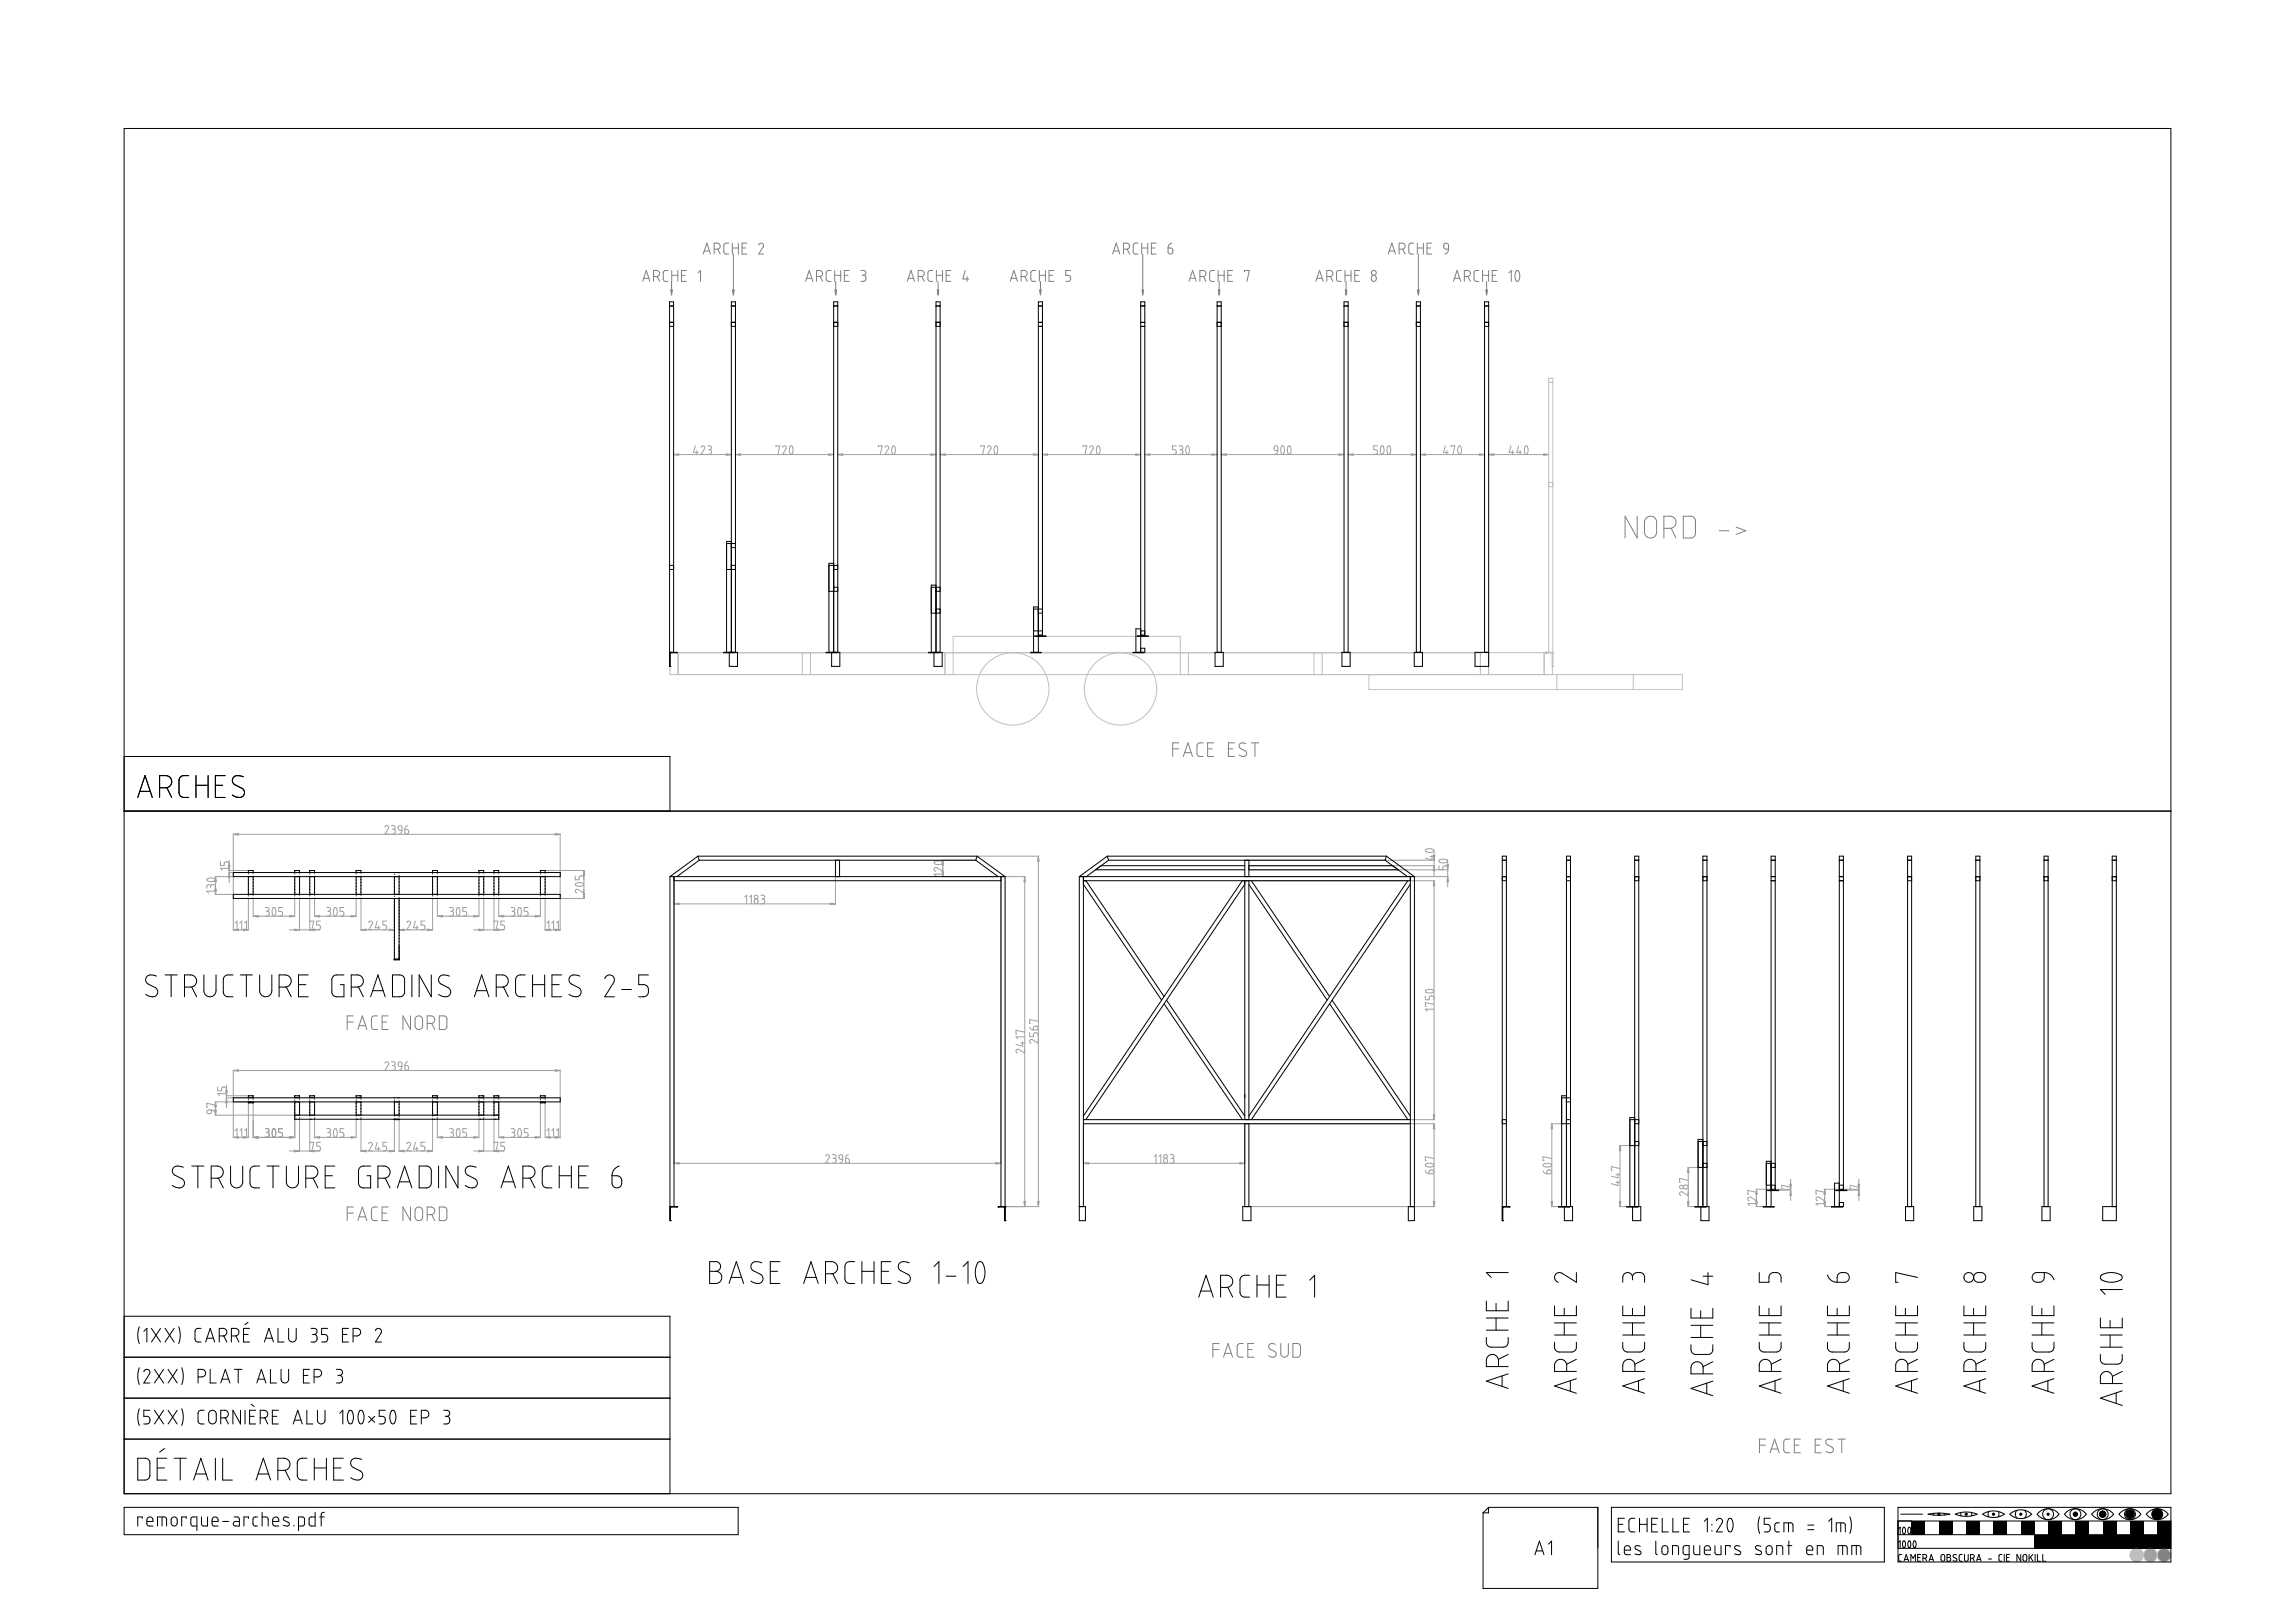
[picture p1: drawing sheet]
<svg xmlns="http://www.w3.org/2000/svg" width="841mm" height="594mm" viewBox="0 0 841 594" stroke-linecap="round" stroke-linejoin="round" font-family="sans-serif">
<g fill="none" stroke="#000" stroke-width=".37">
<path d="M45.5 47.1h750v500h-750zM245.4 118.1h1.4M245.4 119.5h1.4M245.4 112.1h1.4M268 118.1h1.5M268 119.5h1.5M268 112.1h1.5M305.5 118.1h1.5M305.5 119.5h1.5M305.5 112.1h1.5M343 118.1h1.5M343 119.5h1.5"/>
<path d="M343 112.1h1.5M380.5 118.1h1.5M380.5 119.5h1.5M380.5 112.1h1.5M418 118.1h1.5M418 119.5h1.5M418 112.1h1.5M446 118.1h1.5M446 119.5h1.5M446 112.1h1.5M492.5 118.1h1.5M492.5 119.5h1.5"/>
<path d="M492.5 112.1h1.5M519 118.1h1.5M519 119.5h1.5M519 112.1h1.5M544 118.1h1.5M544 119.5h1.5M544 112.1h1.5M266.3 199.1h3.2M268 198.3h-1.7v40.6M245.4 207.1h1.4M245.4 208.6h1.4M266.3 208.6h3.2"/>
<path d="M268 207.1h1.5M268 200.6h1.5M303.8 207.1h3.2M303.8 216.6h3.2M305.5 208.6h1.5M305.5 215.1h1.5M305.5 206.3h-1.7v32.6M341.3 215.1h3.2M343 216.6h1.5M343 214.3h-1.7v24.6M245.4 238.9h.1M245.4 238.9h2.5l-2.4 .2v5l-.1-133.5h1.4v128.3"/>
<path d="M245.5 239.1h.1M247.9 239.1h.1M247.9 238.9h.1M267.3 238.9v5.2h3v-5.2l-5 .2 3.7-.2M268 238.9v-128.3h1.5v128.3M304.8 238.9v5.2h3v-5.2l-5 .2 3.7-.2M305.5 238.9v-128.3h1.5v128.3M341.3 224.6h3.2M342.3 238.9v5.2h3v-5.2l-5 .2 3.7-.2M343 238.9v-128.3h1.5v128.3M343 223.1h1.5M377.8 238.9l3.7 .2z"/>
<path d="M378.8 223.1h3.2M378.8 231.1h3.2M379.3 232.9l4 .2zM380.5 224.6h1.5M380.5 222.3h-1.7v16.6M380.5 232.6h1.5M382 232.9v-122.3h-1.5v128.3M416.8 232.9l4 .2zM418 237.4h1.5v1.5l-4.2 .2 3.7-.2M418 231.1h1.5M418 232.6h1.5M418 230.3h-1.7v8.6"/>
<path d="M419.5 232.9v-122.3h-1.5v128.3M445.3 238.9h3v5.2h-3zM446 238.9v-128.3h1.5v128.3M491.8 238.9h3v5.2h-3zM492.5 238.9v-128.3h1.5v128.3M518.3 238.9h3v5.2h-3zM519 238.9v-128.3h1.5v128.3M544 238.9v-128.3h1.5v133.5h-5v-5.2h5M566.5 239.1h.1M566.5 238.9h.1M566.5 238.9v.2M245.4 244.1h.1"/>
<path d="M245.5 244.1h.1M45.5 277.1h200v20M45.5 297.1h750M50.5 292.1l2.6-8 2.7 8M51.2 289.9h3.9M58.5 288.5h2.5l1.3-.7 .5-.6 .1-1.1-.8-1.5-1.1-.5h-2.5v8M61.1 288.5l1.8 3.6M69.2 284.1l-2.6 .1-.6 .5-.4 1 .2 5.3 1 1 2.4 .1M71.8 284.1v8M71.8 287.6h4.5M76.3 284.1v8M78.9 287.6h2.7"/>
<path d="M82.5 284.1h-3.6v8h3.6M89.2 284.5l-1.5-.4-1.3 .1-1 .7-.2 1.1 .6 1.3 3.4 1.9 .4 .9-.2 1.1-.5 .5-1 .4-1.4-.2-1.3-.7M85.5 319.6h119.8v1.5h-119.8zM91 319.6v-.8h1.8v.8M91 320v.1M92.8 319.7v.2M108 319.6v-.8h1.8v.8M108 320v.1M109.8 319.7v.2M113.5 319.6v-.8h1.8v.8M113.5 320v.1M115.3 319.7v.2"/>
<path d="M130.5 319.6v-.8h1.8v.8M130.5 320v.1M132.3 319.7v.2M146.3 319.6v.1M158.5 319.6v-.8h1.8v.8M158.5 320v.1M160.3 319.7v.2M175.5 319.6v-.8h1.8v.8M175.5 320v.1M177.3 319.7v.2M181 319.6v-.8h1.8v.8M181 320v.1"/>
<path d="M182.8 319.7v.2M198 319.6v-.8h1.8v.8M198 320v.1M199.8 319.7v.2M255.8 313.6l-10.3 7.5M255.8 313.6l.4 1.5M255.8 313.6h102.3M256.2 315.1l-8.1 6M256.2 315.1h101.4M306.2 315.1v6M307.7 315.1v6M357.6 315.1l8.2 6"/>
<path d="M358.1 313.6l10.2 7.5M358.1 313.6l-.5 1.5M401.5 318.6h54.7M403.5 317.1h52.7M405.8 313.6h102.3M405.8 313.6l-10.3 7.5M405.8 313.6l.5 1.5M406.3 315.1h101.3M406.3 315.1l-8.2 6M456.2 315.1v6M457.7 315.1v6M457.7 317.1h52.6l2.1 1.5h-54.7"/>
<path d="M507.6 315.1l8.2 6M508.1 313.6l10.2 7.5M508.1 313.6l-.5 1.5M550.5 315.1h1.5M574 315.1h1.5M599 315.1h1.5M624 315.1h1.5M649 315.1h1.5M674 315.1h1.5M699.1 315.1h1.4M724 315.1h1.6M749 315.1h1.5"/>
<path d="M774 315.1h1.5M85.5 327.6h119.8v1.5h-119.8zM91 321.1v6.5M91 328v.2M92.8 320.9v6.7M92.8 327.8v.1M92.8 328.9v.2M108 321.1v6.5M108 328v.2M109.8 320.9v6.7M109.8 327.8v.1M109.8 328.9v.2"/>
<path d="M113.5 321.1v6.5M113.5 328v.2M115.3 320.9v6.7M115.3 327.8v.1M115.3 328.9v.2M130.5 321.1v6.5M130.5 328v.2M132.3 320.9v6.7M132.3 327.8v.1M132.3 328.9v.2M144.5 320.1v.2M144.5 321.1v6.5"/>
<path d="M144.5 328.2v.1M144.5 329.1v22.2M146.3 320.7v.2M146.3 321.1v6.7M146.3 328.8v.1M146.3 329.1v22.2M158.5 321.1v6.5M158.5 328v.2M160.3 320.9v6.7M160.3 327.8v.1M160.3 328.9v.2M175.5 321.1v6.5"/>
<path d="M175.5 328v.2M177.3 320.9v6.7M177.3 327.8v.1M177.3 328.9v.2M181 321.1v6.5M181 328v.2M182.8 320.9v6.7M182.8 327.8v.1M182.8 328.9v.2M198 321.1v6.5M198 328v.2M199.8 320.9v6.7"/>
<path d="M199.8 327.8v.1M199.8 328.9v.2M245.5 321.1v126M245.5 321.1h122.8M247 321.1v120.8M247 322.6h119.8M366.8 321.1v120.8M368.3 321.1v126M395.5 321.1v126h2.3v-5.2h-2.3M395.5 321.1h122.8M397 322.6h119.8M397 321.1v120.8"/>
<path d="M397 323.9l28.7 42.4M398 322.6l28.6 42.4M455.2 322.6l-58.2 86.1M456.2 322.6v87.5M456.2 323.9l-58.3 86.2M457.7 322.6v87.5M457.7 323.9l28.6 42.4M458.6 322.6l28.7 42.4M515.9 322.6l-58.2 86.1M516.8 321.1v120.8M516.8 323.9l-58.2 86.2M518.3 321.1v126h-2.2v-5.2h2.2"/>
<path d="M550.5 321.1h1.5M550.5 322.6h1.5M574 321.1h1.5M574 322.6h1.5M599 321.1h1.5M599 322.6h1.5M624 321.1h1.5M624 322.6h1.5M649 321.1h1.5M649 322.6h1.5M674 321.1h1.5M674 322.6h1.5"/>
<path d="M699.1 321.1h1.4M699.1 322.6h1.4M724 321.1h1.6M724 322.6h1.6M749 321.1h1.5M749 322.6h1.5M774 321.1h1.5M774 322.6h1.5M57.4 357.5l-1.5-.4-1.3 .1-.9 .7-.3 1.2 .6 1.1 3.5 2 .3 1-.2 1-.7 .7-1.1 .2-1.3-.3-1.1-.6M60.5 357.1h4.4M62.7 357.1v8M74.7 357.1l.1 6.4 .9 1.2 1.1 .4 1.3-.4 1-1.2 .1-6.4"/>
<path d="M85.4 357.1l-2.5 .1-.8 .6-.3 .8 .2 5.5 1.2 .9 2.2 .1M88.1 357.1h4.4M90.3 357.1v8M95.2 357.1v6.4l.7 1.1 1.3 .5 1.4-.4 .9-1.3 .1-6.3M112.9 357.1h-3.5v8h3.5M126 357.1h-3l-1.2 .9-.2 5.4 .3 .8 .5 .6 .9 .3h2.7v-4.5h-1.3M143.8 357.1h3l.7 .3 .6 .7 .2 5.4-.3 .8-.7 .6-3.5 .2zM144.4 351.3h2v.3h-2zM150.9 357.1v8M158.1 357.1v8l-4.5-8v8M164.7 357.5l-1.6-.4-1.3 .1-.8 .7-.3 1.1 .7 1.3 3.4 1.9 .4 .9-.3 1.1-.7 .7-1 .2-1.3-.3-1.2-.6M192.5 357.1l-2.7 .2-.6 .6-.3 1v4.4l.3 .9 1.1 .8 2.2 .1"/>
<path d="M195.2 357.1v8M199.6 357.1v8M205.8 357.1h-3.5v8h3.5M212.5 357.5l-1.4-.4-1.4 .1-.8 .6-.4 1.1 .6 1.3 3.5 2 .3 .9-.2 1.1-.7 .7-1.1 .2-1.3-.3-1.1-.6M221.6 358.4l.6-.9 1-.4 1 .2 .8 .7 .2 .7-.2 1-3.4 5.4h3.6M237.6 357.1h-3.5v3.5l2.5 .2 .7 .6 .3 .8v1.5l-.7 1-.8 .4h-2M67.6 361.5h2.7l1.3-.8 .5-1.5-.8-1.5-1.1-.6h-2.6v8M70.3 361.5l1.8 3.6M102.3 361.5h2.7l1.2-.8 .5-1.5-.7-1.5-1.1-.6h-2.6v8M104.9 361.5l1.8 3.6M109.4 360.6h2.7M128.7 361.5h2.7l1.2-.7 .4-.7 .2-1-.8-1.5-1.1-.5h-2.6v8"/>
<path d="M131.4 361.5l1.8 3.6M135.8 365.1l2.7-8 2.7 8M136.6 362.9h3.8M173.8 365.1l2.7-8 2.7 8M174.6 362.9h3.8M181.8 361.5h2.6l1.1-.5 .8-1.4-.1-1-.5-.8-1.3-.7h-2.6v8M184.5 361.5l1.8 3.6M195.2 360.6h4.4M202.3 360.6h2.6M227.8 362.4h3.6M426.6 367.7l28.7 42.4M427.5 366.3l28.7 42.4"/>
<path d="M487.3 367.7l28.6 42.4M488.1 366.3l28.7 42.4M85.5 402.1h119.8v1.5h-119.8zM91 402.1v-.8h1.8v.8M91 402.7v.1M91 403.6v.3h1.8v-.3M92.8 402.5v.1M108 402.1v-.8h1.8v.8M108 403.6v6.3h74.8v-6.3M108 402.9v.1M108 408.4h74.8M109.8 402.5v.1"/>
<path d="M109.8 403.6v4.8M109.8 409.4v.1M113.5 402.1v-.8h1.8v.8M113.5 402.9v.1M113.5 403.6v4.8M113.5 408.6v.2M113.5 409.8v.1M115.3 402.5v.1M115.3 403.6v4.8M115.3 409.4v.1M130.5 402.1v-.8h1.8v.8M130.5 402.9v.1"/>
<path d="M130.5 403.6v4.8M130.5 408.6v.2M130.5 409.8v.1M132.3 402.5v.1M132.3 403.6v4.8M132.3 409.4v.1M144.4 409.9h2M144.5 402.9v.1M144.5 403.6v4.8M144.5 408.6v.2M144.5 409.8v.1M146.3 402.1v.1"/>
<path d="M146.3 403.2v.2M146.3 403.6v4.8M146.3 409v.1M158.5 402.1v-.8h1.8v.8M158.5 402.9v.1M158.5 403.6v4.8M158.5 408.6v.2M158.5 409.8v.1M160.3 402.5v.1M160.3 403.6v4.8M160.3 409.4v.1M175.5 402.1v-.8h1.8v.8"/>
<path d="M175.5 402.9v.1M175.5 403.6v4.8M175.5 408.6v.2M175.5 409.8v.1M177.3 402.5v.1M177.3 403.6v4.8M177.3 409.4v.1M181 402.1v-.8h1.8v.8M181 402.9v.1M181 403.6v4.8M181 408.6v.2M181 409.8v.1"/>
<path d="M182.8 402.5v.1M198 402.1v-.8h1.8v.8M198 402.7v.1M198 403.6v.3h1.8v-.3M199.8 402.5v.1M397 410.1h119.8M397 411.6h119.8M456.2 411.6v30.3M457.7 411.6v30.3M550.5 410.1h1.5M550.5 411.6h1.5M572.3 411.6h3.2"/>
<path d="M572.3 402.1h3.2M574 410.1h1.5M574 401.3h-1.7v40.6M574 403.6h1.5M597.3 410.1h3.2M597.3 419.6h3.2M599 411.6h1.5M599 418.1h1.5M599 409.3h-1.7v32.6M622.3 418.1h3.2M624 419.6h1.5M624 417.3h-1.7v24.6"/>
<path d="M67.2 427.5l-1.4-.4-1.4 .1-.9 .7-.3 1.2 .7 1.2 3.3 1.9 .4 1-.2 1-.6 .6-.8 .3-1.6-.2-1.2-.7M70.3 427.1h4.4M72.5 427.1v8M77.4 431.5h2.5l1.2-.5 .7-1.6-.5-1.5-1.2-.8h-2.7v8M80 431.5l1.8 3.6M84.5 427.1v6.3l.8 1.2 1.2 .5 1.5-.4 .9-1.3v-6.3M95.2 427.1l-2.5 .1-.8 .6-.3 .8 .2 5.5 1 .9 2.4 .1M97.8 427.1h4.5M100.1 427.1v8M104.9 427.1l.1 6.3 .7 1.2 1.2 .5 1.6-.4 .8-1.2 .1-6.4M112.1 431.5h2.6l1.1-.6 .6-.9 .1-.8-.3-1-.5-.6-1.1-.5h-2.5v8M114.7 431.5l1.8 3.6"/>
<path d="M119.2 430.6h2.6M122.7 427.1h-3.5v8h3.5M135.8 427.1h-3.1l-.8 .5-.4 .6-.1 5.3 .3 .8 .7 .6 3.4 .2v-4.5h-1.3M138.5 431.5h2.6l1.2-.7 .6-.8v-.9l-.7-1.5-1.1-.5h-2.6v8M141.1 431.5l1.8 3.6M145.6 435.1l2.7-8 2.6 8M146.3 432.9h3.9M153.6 427.1l3.2 .1 1.1 1 .1 5.4-.4 .8-.7 .6-3.3 .1zM160.7 427.1v8M167.8 427.1v8l-4.4-8v8M174.5 427.5l-1.3-.4-1.5 .1-.9 .7-.3 1.1 .7 1.3 3.4 2 .3 .8-.2 1.2-.8 .6-1.1 .2-2.3-.9M183.6 435.1l2.7-8 2.6 8"/>
<path d="M184.3 432.9h3.9M191.6 431.5h2.5l1.2-.5 .7-1.4-.1-1-.4-.8-1.2-.7h-2.7v8M194.3 431.5l1.7 3.6M202.3 427.1l-2.7 .2-.6 .7-.3 .8 .2 5.3 1 .9 2.4 .1M204.9 430.6h4.5M204.9 427.1v8M209.4 427.1v8M212 430.6h2.7M215.6 427.1h-3.6v8h3.6M224.3 430.6l2.2 .1 1.1 .8 .2 2-.7 1.3-1.4 .3-1.1-.8-.3-.8zM226.9 427.1l-1.1 .5-.8 .8-.5 .9-.2 1.3M622.3 427.6h3.2"/>
<path d="M624 426.1h1.5M647.3 426.1h3.2M647.3 434.1h3.2M647.8 435.9l4 .2zM649 425.3h-1.7v16.6M649 427.6h1.5M649 435.6h1.5M650.5 435.9v-122.3h-1.5v128.3M672.8 435.9l4 .2zM674 434.1h1.5M674 435.6h1.5M674 433.3h-1.7v8.6"/>
<path d="M675.5 435.9v-122.3h-1.5v128.3M245.5 441.9h.1M245.5 447.1h.1M245.5 441.9h2.5l-2.3 .2v5M245.7 447.1h.1M245.7 442.1h.1M248 442.1h.1M248 441.9h.1M365.8 442.1h.1M365.8 441.9h.1M368.2 447.1h.1M368.2 442.1h.1"/>
<path d="M368.3 441.9h.1M368.3 447.1h.1M368.3 441.9h-2.5l2.4 .2v5M455.4 441.9h3v5.2h-3zM550.5 441.9h.1M550.5 447.1h.1M550.5 441.9h2.5l-2.3 .2v5l-.2-133.5h1.5v128.3M550.7 447.1h.1M550.7 442.1h.1M553 442.1h.1M553 441.9h.1M573.3 441.9v5.2h3v-5.2l-5.1 .2 4-.2"/>
<path d="M574 441.9v-128.3h1.5v128.3M598.3 441.9v5.2h3v-5.2l-5.1 .2 4-.2M599 441.9v-128.3h1.5v128.3M623.3 441.9v5.2h3v-5.2l-5.1 .2 4-.2M624 441.9v-128.3h1.5v128.3M646.2 441.9l4 .2zM674 440.4h1.5v1.5l-4.3 .2 4-.2M698.3 441.9h3v5.2h-3zM699.1 441.9v-128.3h1.4v128.3M723.3 441.9h3v5.2h-3zM724 441.9v-128.3h1.6v128.3M748.3 441.9h3v5.2h-3z"/>
<path d="M749 441.9v-128.3h1.5v128.3M774 441.9v-128.3h1.5v133.5h-4.9v-5.2h4.9M260.1 462.1l2.8 .1 1.1 1.1 .1 .8-.4 .8-.6 .5-.8 .2 1.3 .5 .9 1.4-.3 1.4-1.2 1.1-2.9 .1zM260.1 465.6h2.2M267.2 470.1l2.6-8 2.7 8M267.9 467.9h3.9M279.2 462.5l-1.7-.4-1.3 .1-.7 .6-.3 1.2 .6 1.3 3.5 2 .3 .8-.2 1.1-.7 .7-1.1 .2-1.2-.2-1.2-.7M282.3 465.6h2.6M285.8 462.1h-3.5v8h3.5M294.5 470.1l2.7-8 2.6 8M295.3 467.9h3.8M302.5 466.5h2.7l1.3-.8 .5-1.5-.8-1.5-1.1-.6h-2.6v8"/>
<path d="M305.2 466.5l1.8 3.6M313.2 462.1l-2.5 .1-.8 .6-.3 .9 .2 5.4 1.2 .9 2.2 .1M315.8 465.6h4.5M315.8 462.1v8M320.3 462.1v8M323 465.6h2.6M326.5 462.1h-3.5v8h3.5M333.2 462.5l-1.7-.4-1.2 .1-.8 .6-.3 1.3 .6 1.1 3.5 2 .3 1-.2 1-.7 .7-1.1 .2-1.3-.3-1.1-.6M342.3 463.9l1.8-1.8v8M346.7 467.4h3.6M353 463.9l1.7-1.8v8M358.3 462.5l1-.4 .7 .4 .9 2.7v1.8l-.3 1.6-.6 1.1-.7 .4-1.1-.5-.8-2.6 .1-2.3z"/>
<path d="M439.3 475.1l2.7-8 2.6 8M440 472.9h3.9M447.3 471.5h2.6l1.3-.7 .5-.8v-.9l-.7-1.5-1.1-.5h-2.6v8M449.9 471.5l1.8 3.6M458 467.1l-2.6 .2-.7 .6-.3 .8v4.7l.3 .8 1.1 .8 2.2 .1M460.6 467.1v8M460.6 470.6h4.5M465.1 467.1v8M467.7 470.6h2.7M471.3 467.1h-3.6v8h3.6M480 468.9l1.8-1.8v8M544.7 476.5v3.6h8v-3.6"/>
<path d="M548.2 477.4v2.7M552.7 466.1h-8l1.8 1.8M569.7 478.3v3.6h8v-3.6M573.2 479.2v2.7M577.7 466.1v3.5l-5.5-3.4-1.6 .1-.7 .7-.2 1 .4 1 .9 .6M594.7 478.3v3.6h8v-3.6M598.2 467.9l-.2-.9-.6-.6-.7-.3-1 .2-.9 1-.1 2.3M598.2 467.9l.3-1 .7-.6 2.3-.1 1.1 1.1 .1 2.3M598.2 467.9v.9M598.2 479.2v2.7M619.7 479.2v3.5h8v-3.5M624.1 467.4h3.6"/>
<path d="M625.9 466.1v4.4l-6.2-1.7M644.7 466.1v3.5h3.6l.1-2.4 .6-.8 .8-.3h1.4l1 .6 .5 .9v2M644.7 478.3v3.6h8v-3.6M648.3 479.2v2.7M669.7 467l.4 .9 .9 1 1.3 .6 .9 .1M669.7 478.3v3.6h8v-3.6M673.2 479.2v2.7M673.7 466.7l1.1-.6 2 .2 .8 1-.2 1.5-1.1 .8h-3.1v-1.9zM694.7 478.3v3.6h8v-3.6M698.2 479.2v2.7M702.7 467.9l-8-1.8v3.5h.9M719.7 478.3v3.6h8v-3.6"/>
<path d="M723.2 479.2v2.7M723.6 466.7l1.2-.6 1.9 .1 .9 1.1-.1 1.3-1.2 1-2.1-.1-.6-.5-.3-.8zM744.7 478.3v3.6h8v-3.6M745.2 466.7l1.1-.6h2.8l-.1 2.6-1.2 .9-2.2-.2-.9-1.3zM748.2 479.2v2.7M749.1 466.1l2.1 .6 .9 .8 .6 1.3M770.1 467l2.3-.8 2.2-.1 2.7 .9 .4 .9-.3 .8-1.1 .5-1.7 .4h-1.8l-2.7-.9-.4-.6zM777.7 472.3h-8l1.8 1.8M45.5 482.1h200v65M45.5 497.1h200M51.1 486l-.6 2.8 .6 3.3M52.7 487.6l1.1-1.1v5"/>
<path d="M55.5 486.5l3.3 5M58.8 486.5l-3.3 5M60.5 486.5l3.3 5M63.8 486.5l-3.3 5M65.5 486l.5 2.5v1.8l-.5 1.8M73.7 486.5l-1.6 .1-.6 1 .1 3.4 .6 .5h1.5M75.4 491.5l1.6-5 1.7 5M75.8 490.1h2.4M80.3 489.3h1.7l.7-.4 .4-1.2-.5-.9-.7-.3h-1.6v5M82 489.3l1.1 2.2M84.8 489.3h1.7l.8-.5 .3-1.1-.5-.9-.7-.3h-1.6v5M86.4 489.3l1.2 2.2"/>
<path d="M89.2 488.8h1.7M90.9 484.3l-1.1 .8M91.5 486.5h-2.3v5h2.3M96.9 491.5l1.7-5 1.6 5M97.3 490.1h2.5M101.9 486.5v5h2.2M105.8 486.5v4l.4 .7 .8 .3 1-.2 .5-.7v-4.1M114 486.5l1.4 .1 .7 .6v1l-1 .6M114.5 488.8h.6M115.1 488.8l1 .5v1.5l-.6 .6-1.5 .1M120.1 486.5h-2.2v2.3l1.6 .1 .6 .8-.1 1.1-.4 .5-1.7 .2M125.5 488.8h1.7"/>
<path d="M127.7 486.5h-2.2v5h2.2M129.4 489.3h1.7l.7-.5 .4-1-.5-.9-.8-.4h-1.5v5M137.6 487.4l.4-.7 .9-.2 .7 .5 .2 .6-.1 .6-2.1 3.3h2.2M544.7 489.9l.1 2.5 .6 .7 .8 .3 5.5-.2 .9-.9 .1-2.4M544.7 487.2h8M544.7 482.7h8M548.2 482.7v4.5M552.7 496.1l-3.6 1.8M569.7 491.6l.1 2.6 .6 .7 .8 .3 5.5-.2 .9-1.1 .1-2.3M569.7 489h8M569.7 484.5h8M573.2 484.5v4.5"/>
<path d="M577.7 497.9l-3.6 1.8M594.7 491.6l.1 2.5 .6 .8 .8 .3 5.5-.2 .9-1 .1-2.4M594.7 489h8M594.7 484.5h8M598.2 484.5v4.5M602.7 497.9l-3.6 1.8M619.7 492.5l.1 2.5 .6 .7 .8 .4h4.9l.7-.2 .8-1.1 .1-2.3M619.7 489.9h8M619.7 485.4h8M623.2 480.1v2.6M623.2 485.4v4.5M627.7 498.8l-3.6 1.7"/>
<path d="M644.7 491.6l.1 2.5 .6 .8 .9 .3 5.4-.2 .9-1 .1-2.4M644.7 489h8M644.7 484.5h8M648.3 484.5v4.5M652.7 497.9l-3.6 1.8M669.7 491.6l.1 2.6 .6 .7 .9 .3 5.4-.2 .9-.9 .1-2.5M669.7 489h8M669.7 484.5h8M673.2 484.5v4.5M677.7 497.9l-3.6 1.8M694.7 491.6l.2 2.6 .5 .7 .9 .3 5.4-.2 .9-1.1 .1-2.3M694.7 489h8"/>
<path d="M694.7 484.5h8M698.2 484.5v4.5M702.7 497.9l-3.6 1.8M719.7 491.6l.1 2.5 .6 .8 .9 .3 5.4-.2 .9-1 .1-2.4M719.7 489h8M719.7 484.5h8M723.2 484.5v4.5M727.7 497.9l-3.6 1.8M744.7 491.6l.1 2.5 .6 .8 .9 .3h4.8l.7-.2 .8-1.1 .1-2.3M744.7 489h8M744.7 484.5h8M748.2 484.5v4.5"/>
<path d="M752.7 497.9l-3.6 1.8M769.7 496.1l.1 2.5 .6 .7 .9 .3 5.3-.1 1-1.1 .1-2.3M769.7 493.4h8M769.7 489h8M769.7 482.7v3.6h8v-3.6M773.3 483.6v2.7M773.3 489v4.4M45.5 512.1h200M51.1 516l-.6 2.8 .6 3.3M51.1 501l-.6 2.8 .6 3.3M52.7 502.4l.4-.6 .6-.3 .7 .2 .4 .4 .1 .9-2.2 3.5h2.2M54.9 516.5h-2.2v2.3h1.5l.7 .9v1.1l-.4 .5-1.8 .2"/>
<path d="M56.6 516.5l3.3 5M56.6 501.5l3.3 5M59.9 516.5l-3.3 5M59.9 501.5l-3.3 5M61.6 516.5l3.3 5M61.6 501.5l3.3 5M64.9 516.5l-3.3 5M64.9 501.5l-3.3 5M66.6 516l.6 2.8-.6 3.3M66.6 501l.6 2.8-.6 3.3M72.6 504.3h1.5l.8-.4 .5-1.1-.5-.9-.7-.4h-1.6v5M74.8 516.5l-1.5 .1-.7 .9v3.3l.8 .7h1.4"/>
<path d="M76.8 517l.7-.4h.7l1 .9v2.9l-.3 .7-.6 .4h-.9l-.9-.9v-2.7zM77 501.5v5h2.2M80.9 519.3h1.6l.7-.3 .5-1-.3-1-.9-.4-1.6-.1v5M80.9 506.5l1.7-5 1.6 5M81.4 505.1h2.4M82.6 519.3l1.1 2.2M85.9 501.5h2.8M87.3 501.5v5M88.1 516.5v5l-2.8-5v5M89.8 516.5v5M91.5 518.8h1.6M92 514.3l1.1 .9"/>
<path d="M93.7 516.5h-2.2v5h2.2M94.1 506.5l1.7-5 1.6 5M94.6 505.1h2.4M95.4 519.3h1.7l.7-.4 .3-.8-.3-1.1-.8-.4-1.6-.1v5M97 519.3l1.1 2.2M99.1 501.5v5h2.2M99.8 518.8h1.7M102 516.5h-2.2v5h2.2M103 501.5l.1 4.1 .4 .6 .8 .3 .9-.2 .5-.8 .1-4M111.2 503.8h1.7M112.4 516.5v5h2.3M113.4 501.5h-2.2v5h2.2"/>
<path d="M115.1 504.3h1.5l.8-.4 .5-1.1-.5-.9-.7-.4h-1.6v5M116.3 516.5l.1 4 .5 .8 .8 .2 .9-.3 .5-.7v-4M123.3 501.5l1.4 .1 .7 .6-.1 1.1-.9 .5M123.8 503.8h.6M124.4 503.8l.9 .5 .1 1.5-.6 .7h-1.5M124.5 517.7l1.1-1.2v5M127.8 516.8l.5-.3 .7 .3 .5 1.7-.2 1.9-.3 .8-.4 .3-.8-.2-.5-1.6 .1-1.6zM131.9 516.7l.5-.2 .5 .3 .5 1.7-.2 2-.4 .8-.5 .2-.6-.4-.5-1.8 .1-1.3zM135.1 518.8l2.2 2.2M137.3 518.8l-2.2 2.2M141.2 516.5h-2.2v2.3h1.5l.7 .9-.1 1.1-.3 .5-1.8 .2M143.4 516.8l.5-.3 .6 .3 .6 1.7-.2 1.9-.4 .8-.4 .3-.7-.2-.5-1.4v-1.5z"/>
<path d="M150.5 518.8h1.7M152.7 516.5h-2.2v5h2.2M154.4 519.3h1.7l.7-.4 .4-.8-.4-1.1-.8-.4-1.6-.1v5M162.6 516.5l1.4 .1 .7 .6-.2 1.2-.8 .4M163.1 518.8h.6M163.7 518.8l.9 .5 .1 1.5-.6 .7h-1.5M549.1 500.5v-2.7l-.7-1.2-1.6-.5-1.5 .7-.6 1.3v2.4h8M550.5 503.9v3.9M552.7 503.2l-8 2.7 8 2.6M574.1 502.3v-2.7l-.6-1.1-1.5-.6-1.5 .4-.8 1.3v2.7h8M575.5 505.7v3.9M577.7 505l-8 2.6 8 2.7"/>
<path d="M599.1 502.3v-2.5l-.5-1.2-1.6-.7-1.5 .4-.8 1.3v2.7h8M600.5 505.7v3.9M602.7 505l-8 2.6 8 2.7M624.1 503.2v-2.7l-.7-1.2-1.6-.5-1.6 .7-.5 1.2v2.5h8M625.5 506.6v3.9M627.7 505.9l-8 2.6 8 2.7M649.1 502.3v-2.5l-.5-1.2-.6-.5-1-.2-1.6 .5-.7 1.3v2.6h8M650.5 505.7v3.9M652.7 505l-8 2.6 8 2.7M674.1 502.3v-2.6l-.5-1.1-.6-.5-1-.2-1.6 .5-.7 1.4v2.5h8M675.5 505.7v3.9M677.7 505l-8 2.6 8 2.7"/>
<path d="M699.1 502.3v-2.7l-.6-1.1-1.5-.6-1.5 .4-.8 1.3v2.7h8M700.5 505.7v3.9M702.7 505l-8 2.6 8 2.7M724.1 502.3v-2.5l-.5-1.2-1.6-.7-1.5 .4-.8 1.3v2.7h8M725.5 505.7v3.9M727.7 505l-8 2.6 8 2.7M749.1 502.3v-2.6l-.7-1.3-1.6-.5-1.6 .7-.5 1.2v2.5h8M750.5 505.7v3.9M752.7 505l-8 2.6 8 2.7M774.1 506.8v-2.6l-.5-1.1-.6-.5-1-.3-1.6 .6-.7 1.2v2.7h8M775.5 510.2v3.8M777.7 509.4l-8 2.7 8 2.7"/>
<path d="M777.7 502.3l-3.6 1.8M45.5 527.1h200M50.5 534.1l3.2 .1 1.1 1.1 .1 5.2-.3 .9-.8 .6-3.3 .1zM57.6 537.7h2.7M60.3 530.5l-1.8 1.4M61.2 534.1h-3.6v8h3.6M63.8 534.1h4.5M66 534.1v8M71.7 539.9h3.8M78.9 534.1v8M81.6 534.1v8h3.6M94.6 539.9h3.8"/>
<path d="M101.8 538.5h2.6l1.3-.7 .6-1.6-.7-1.5-1.3-.6h-2.5v8M104.5 538.5l1.8 3.6M107.4 521.5l1.7-5 1.7 5M107.9 520.1h2.4M112.5 534.1l-2.5 .1-.7 .6-.4 .9 .2 5.4 1.1 .9 2.3 .1M115.2 537.7h4.4M115.2 534.1v8M119.6 534.1v8M122.3 537.7h2.6M125.8 534.1h-3.5v8h3.5M132.5 534.5l-1.4-.4-1.4 .1-.9 .6-.3 1.3 .6 1.2 3.5 1.9 .3 1-.2 1-.4 .5-1 .4-1.3-.1-1.5-.8M70.9 542.1l2.7-8 2.7 8"/>
<path d="M93.8 542.1l2.7-8 2.7 8"/>
<circle cx="721.5" cy="467.9" r="1.78"/>
</g>
<g fill="none" stroke="#a0a0a4" stroke-width=".37">
<path d="M246.8 166.5h21.2M246.8 166.2v.1M254.8 163.3l-.7 2.4h1.8M255.4 165v1.4M256.9 163.8l.6-.5 .7 .3v.7l-1.3 2.1h1.4M259.3 163.3h1l.4 .4-.1 .7-.6 .3M259.7 164.7h.3M260 164.7l.6 .3 .1 .9-.4 .5h-1M268 166.2v.1M269.5 166.5h36M269.5 166.2v.1M284.4 163.6v-.3h1.4l-.7 3.1"/>
<path d="M286.8 163.8l.6-.5 .7 .3 .1 .6-1.4 2.2h1.4M289.6 163.4h.6l.4 1.1-.1 1.3-.5 .6-.4-.2-.3-.9zM305.5 166.2v.1M307 166.5h36M307 166.2v.1M321.9 163.6v-.3h1.4l-.7 3.1M324.3 163.8l.8-.5 .6 .6-1.4 2.5h1.4M327.1 163.4h.7l.3 1.1-.1 1.2-.5 .7-.4-.2-.3-.9zM343 166.2v.1M344.5 166.5h36M344.5 166.2v.1M359.4 163.6v-.3h1.4l-.7 3.1"/>
<path d="M361.8 163.8l.6-.5 .8 .4-.1 .6-1.3 2.1h1.4M364.6 163.4h.7l.3 1.1-.1 1.3-.5 .6-.4-.2-.3-.9zM380.5 166.2v.1M382 166.5h36M382 166.2v.1M396.9 163.6v-.3h1.4l-.7 3.1M399.3 163.8l.6-.5 .7 .3 .1 .7-1.4 2.1h1.4M402.1 163.4h.7l.3 1-.1 1.3-.5 .7-.4-.2-.3-.8zM418 166.2v.1M419.5 166.5h26.5M419.5 166.2v.1M431 163.3h-1.4v1.4h1.1l.3 .6-.2 .9-1.2 .2"/>
<path d="M432.1 163.3h.9l.4 .3v.7l-.6 .4M432.4 164.7h.4M432.8 164.7l.6 .3v.9l-.4 .5h-.9M434.8 163.4h.7l.4 1.1-.1 1.2-.5 .7-.5-.2-.3-.9zM446 166.2v.1M447.5 166.5h45M447.5 166.2v.1M467.1 163.5l.6-.2 .5 .3 .1 1.4-1.3-.2zM468.3 165l-.3 .9-.7 .5M469.7 163.4h.6l.4 1-.1 1.4-.5 .6-.4-.2-.4-.9zM472.1 163.4h.7l.3 1.1-.1 1.2-.5 .7-.4-.2-.3-.9zM492.5 166.2v.1"/>
<path d="M494 166.5h25M494 166.2v.1M504.8 163.3h-1.4v1.4h1l.4 .5-.3 1.1-1.1 .1M506.2 163.4h.7l.3 1-.1 1.4-.5 .6-.4-.2-.4-1zM508.6 163.4h.7l.3 1-.1 1.3-.5 .7-.4-.2-.3-1zM519 166.2v.1M520.5 166.5h23.5M520.5 166.2v.1M529.7 163.3l-.7 2.4h1.7M530.2 165v1.4M531.7 163.6v-.3h1.4l-.7 3.1M534.5 163.4h.7l.4 1.1-.1 1.2-.6 .7-.4-.2-.3-1z"/>
<path d="M544 166.2v.1M545.5 166.5h22M545.5 166.2v.1M553.7 163.3l-.6 2.4h1.7M554.3 165v1.4M556.5 163.3l-.7 2.4h1.8M557 165v1.4M559 163.4h.6l.4 1.1-.1 1.2-.5 .7-.5-.2-.3-1zM567.5 166.2v.1M80.8 315.6v1.4h1.4v-.9l.6-.5 1 .4 .1 1M83.8 319.6h7M83.8 318.8h7"/>
<path d="M83.9 318.1h-3.1l.7 .6M84 315.1v8.2M85.5 305.4v23.4M85.5 305.6h119.8M141.1 302.9l.7-.5 .7 .6-1.4 2.5h1.4M143.5 302.4h.9l.4 .3v.7l-.6 .4M143.8 303.8h.4M144.2 303.8l.6 .4v.9l-.4 .4h-.9M146 302.6l.6-.2 .5 .2 .2 1.5-1.2-.2zM147.3 304.1l-.3 .8-.7 .6M148.4 303.8l1.2 .2 .1 .9-.2 .5-.7 .1-.3-.3zM149.4 302.4l-.7 .5-.3 .9"/>
<path d="M200 318.8h14.2M205.3 305.4v23.4M214 318.8v10.3M342.4 315.7l1.9-.4 1 .3 .1 .4-.5 .5-1.4 .2-1-.4zM342.8 319.1l-.5-.8 .6-.6 2.5 1.4M345.4 315.1h11.9M345.5 315.1v6M358.3 313.6h22.4M380.5 313.6v128.3M457.9 315.1h67.8M457.9 317.1h67.8M457.9 318.6h72.8"/>
<path d="M522.4 311.2l1.9-.3 1 .3 .1 .4-.7 .5-1.2 .1-1-.4zM524.1 313.8h1.3M524.8 313.3v1.7l-2.5-.7M525.5 311.3v9.5M527.3 317.1v1.4h1.4l.1-1 .4-.4 1.1 .2 .2 1.2M527.4 315.1l1.8-.4 1 .3 .3 .4-.7 .5-1.2 .2-1.1-.4zM530.5 314.8v10M76 321.9l1.7-.3 1.1 .3 .1 .4-.8 .5-1.1 .1-1.2-.4zM77.2 324.7l-.3-.6-.7-.1-.4 .4v1M77.2 324.7l.4-.7h.8l.5 .5v.9M77.2 324.7v.3M78.8 321.1h6.4"/>
<path d="M78.8 327.6h6.4M78.9 326.4h-3.1l.7 .7M79 321.1v6.5M85.5 329.3v11.4M86.2 338.1l.7-.7v3.1M87.9 338.1l.7-.7v3.1M89.6 338.1l.7-.7v3.1M91 329.3v11.4M92.8 329.3v6.4M92.8 335.6h15.2M97.3 332.4h.8l.5 .4-.1 .7-.5 .3M97.6 333.8h.4"/>
<path d="M98 333.8l.6 .4v.8l-.4 .5h-.9M100.1 332.5h.7l.3 1.1-.1 1.1-.5 .8-.5-.2-.3-.8zM103.5 332.4h-1.4v1.4h1l.4 .6-.3 1-1.1 .1M108 329.3v6.4M109.8 329.3v11.4M113.5 329.3v11.4M113.6 337.7v-.3h1.4l-.7 3.1M115.3 335.6h15.2M115.3 329.3v6.4M117.4 337.4h-1.4v1.4h1l.4 .5-.1 .8-.6 .4M119.8 332.4h.8l.5 .4-.1 .8-.5 .2M120.1 333.8h.4"/>
<path d="M120.5 333.8l.6 .4v.8l-.3 .4-1 .1M122.6 332.5h.7l.3 1.1-.1 1.1-.5 .8-.5-.2-.3-1zM126 332.4h-1.4v1.4h1l.4 .6-.3 1-1.1 .1M130.5 329.3v6.4M132.3 329.3v11.4M135.1 337.9l.3-.4 .5-.1 .6 .6-1.4 2.5M138.2 337.4l-.7 2.4h1.8M138.7 339.1v1.4M141.7 337.4h-1.4v1.4h1l.4 .5-.1 .8-.6 .4M144.5 329.3v11.4M146.3 329.3v11.4M149.1 337.9l.3-.4 .5-.1 .6 .7-1.4 2.4"/>
<path d="M152.2 337.4l-.7 2.4h1.8M152.7 339.1v1.4M155.7 337.4h-1.4v1.4h1l.4 .5-.1 .8-.6 .4M158.5 329.3v11.4M160.3 335.6h15.2M160.3 329.3v6.4M164.8 332.4h.9l.4 .4v.7l-.6 .3M165.1 333.8h.4M165.5 333.8l.6 .4v.9l-.4 .4h-.9M167.6 332.5h.7l.3 1-.1 1.3-.5 .7-.5-.2-.3-1zM171 332.4h-1.4v1.4h1l.4 .6-.2 .9-1.2 .2M175.5 329.3v6.4"/>
<path d="M177.3 329.3v11.4M181 329.3v11.4M181.1 337.7v-.3h1.4l-.7 3.1M182.8 335.6h15.2M182.8 329.3v6.4M184.9 337.4h-1.4v1.4h1l.4 .5-.1 .8-.6 .4M187.3 332.4h.9l.4 .4v.7l-.6 .3M187.6 333.8h.4M188 333.8l.6 .4v.9l-.4 .4h-.9M190.1 332.5h.7l.3 1-.1 1.3-.5 .7-.4-.1-.4-1zM193.5 332.4h-1.4v1.4h1l.4 .6-.2 .9-1.2 .2M198 329.3v6.4"/>
<path d="M199.8 329.3v11.4M200.4 338.1l.7-.7v3.1M202.2 338.1l.7-.7v3.1M203.9 338.1l.7-.7v3.1M205.3 329.3v11.4M205.5 329.1h8.7M210.8 320.8v1.4h1.4v-1l.6-.4 1 .3 .1 1.1M210.9 323.7l1.9-.4 .9 .3 .2 .4-.5 .5-1.4 .1-1-.3zM213.9 325.7v1.4l-2.1-1.4-.6 .1-.4 .7 .5 .6M247 321.3v104.9M247 331.1h59.2M272.9 328.6l.7-.7v3.1"/>
<path d="M274.7 328.6l.7-.7v3.1M276.6 329.4l.6-.1 .5 .3 .1 .9-.3 .4-.5 .1-.5-.3zM278.8 327.9h.8l.5 .3v.7l-.6 .4M279.2 329.3h.3M279.5 329.3l.7 .5-.1 .9-.3 .3h-1M306.2 321.3v9.9M345.4 321.1h20.1M345.4 320.2h-3.1l.7 .6M366.8 322.8v103.4M367.1 321.1h8.6M375.5 321.1v120.8M457.9 321.1h72.8"/>
<path d="M457.9 322.6h67.8M525.5 322.6v87.5M85.5 340.6h5.5M106 340.6h11.3M132.3 340.6h12.2M146.3 340.6h12.2M173.5 340.6h11.3M199.8 340.6h5.5M375.4 379.8h-3.1l.7 .7M375.4 378l-3.1-.7v1.4h.4M377.3 378.3v1.4h1.4v-1l.6-.4 1 .3 .1 1.1M377.3 376.2l.6 .8 .8 .2"/>
<path d="M378.8 376.1l.6-.3 .7 .2 .3 .4-.1 .5-.4 .3h-1.2zM380.4 374.1l-3.1-.7v1.4h.4M522.3 364.8v1.4h1.4v-1l.6-.4 1 .2 .1 1.2M522.5 362.7l1.8-.3 1 .3 .1 .4-.6 .5-1.3 .1-1.1-.4zM525.4 369.6h-3.1l.7 .7M525.4 367.9l-3.1-.7v1.4h.4M79.8 398.1v1.4h1.4v-.9l.6-.5 .9 .3 .2 1.1M83 397.6v8.2M85.5 391.9v11.4M85.5 392.1h119.8M141.1 389.4l.7-.5 .7 .6-1.4 2.5h1.4M143.5 388.9h.9l.4 .3v.7l-.6 .4"/>
<path d="M143.8 390.3h.4M144.2 390.3l.6 .4v.9l-.4 .4h-.9M146 389.1l.6-.2 .5 .2 .2 1.5-1.2-.2zM147.3 390.6l-.3 .9-.7 .5M148.4 390.3l1.2 .2 .1 .9-.2 .5-.5 .1-.5-.3zM149.4 388.9l-.7 .5-.3 .9M205.3 391.9v11.4M374.1 382h1.3M374.7 381.5v1.7l-2.4-.7M375.4 384.3v1.4l-2.2-1.4-.5 .1-.4 .7 .5 .6M380.4 380.7v1.4l-2.2-1.4-.5 .1-.4 .7 .5 .6M76 406.7l1.5-.2-.1 1.1-.5 .3-.8-.1-.3-.4z"/>
<path d="M77.5 406.5l1 .4 .4 .7M78.8 408.4h29M78.8 403.6h29M78.9 404.8l-3.1-.7v1.4h.3M79 403.6v4.8M82.8 402.1h8M82.8 401.3h8M82.9 400.6h-3.1l.7 .7M85.5 403.8v13M85.5 416.6h5.5M86.2 414.1l.7-.7v3.1M87.9 414.1l.7-.7v3.1"/>
<path d="M89.6 414.1l.7-.7v3.1M91 403.8v13M92.8 403.8v13M92.8 416.6h15.2M97.3 413.4h.9l.4 .4-.1 .7-.5 .3M97.6 414.8h.4M98 414.8l.6 .4v.8l-.4 .5h-.9M100.1 413.5h.6l.4 1.1-.1 1.1-.5 .8-.5-.2-.3-.8zM103.5 413.4h-1.4v1.4h1l.4 .6-.3 1-1.1 .1M108 403.8v13M109.8 410.3v11.4M113.5 410.3v11.4"/>
<path d="M113.6 418.7v-.3h1.4l-.7 3.1M115.3 410.3v6.5M115.3 416.6h15.2M117.4 418.4h-1.4v1.4h1l.4 .5-.2 1.1-1.2 .1M119.8 413.4h.9l.4 .4-.1 .8-.5 .2M120.1 414.8h.4M120.5 414.8l.6 .4v.8l-.3 .4-1 .1M122.6 413.5h.6l.4 1.1-.1 1.1-.5 .8-.5-.2-.3-1zM126 413.4h-1.4v1.4h1l.4 .6-.3 1-1.1 .1M130.5 410.3v6.5M132.3 410.3v11.4M135.1 418.9l.6-.5 .7 .4v.6l-1.3 2.1h1.4"/>
<path d="M138.2 418.4l-.7 2.4h1.8M141.7 418.4h-1.4v1.4h1l.4 .5-.3 1.1-1.1 .1M144.5 410.3v11.4M146.3 410.3v11.4M149.1 418.9l.3-.4 .5-.1 .6 .7-1.4 2.4h1.4M152.2 418.4l-.7 2.4h1.8M155.7 418.4h-1.4v1.4h1l.4 .6-.3 1-1.1 .1M158.5 410.3v11.4M160.3 410.3v6.5M160.3 416.6h15.2M164.8 413.4h.9l.4 .5v.6l-.6 .3M165.1 414.8h.4"/>
<path d="M165.5 414.8l.6 .4v.9l-.4 .4h-.9M167.6 413.5l.7 .1 .3 .9-.1 1.3-.5 .7-.5-.2-.3-1zM171 413.4h-1.4v1.4h1l.4 .6-.3 1-1.1 .1M175.5 410.3v6.5M177.3 410.3v11.4M181 410.3v11.4M181.1 418.7v-.3h1.4l-.7 3.1M182.8 403.8v13M182.8 416.6h15.2M184.9 418.4h-1.4v1.4h1l.4 .5-.2 1.1-1.2 .1M187.3 413.4h.9l.4 .5v.6l-.6 .3M187.6 414.8h.4"/>
<path d="M188 414.8l.6 .4v.9l-.4 .4h-.9M190.1 413.5l.7 .1 .3 .9-.1 1.3-.5 .7-.4-.1-.4-1zM193.5 413.4h-1.4v1.4h1l.4 .6-.3 1-1.1 .1M198 403.8v13M199.8 403.8v13M199.8 416.6h5.5M200.4 414.1l.7-.7v3.1M202.2 414.1l.7-.7v3.1M203.9 414.1l.7-.7v3.1M205.3 403.8v13M397 411.8v14.4M456.2 411.8v14.4"/>
<path d="M457.9 410.1h67.8M457.9 411.6h67.8M525.5 411.6v30.3M568.5 411.6h3.5M568.7 411.6v30.3M593.5 419.6h3.5M593.7 419.6v22.3M106 421.6h11.3M132.3 421.6h12.2M138.7 420.1v1.4M146.3 421.6h12.2M152.7 420.1v1.4"/>
<path d="M173.5 421.6h11.3M247 426.1h119.8M302.6 423.4l.5-.5 .8 .3v.6l-1.3 2.2h1.4M305 422.9h.9l.4 .4v.7l-.6 .3M305.4 424.3h.3M305.7 424.3l.6 .4 .1 .8-.5 .5h-.9M307.6 423.1l.7-.2 .4 .2 .1 1.5-1.2-.3zM308.8 424.6l-.3 1-.7 .4M309.9 424.3l1.2 .3 .2 .8-.3 .5-.6 .1-.4-.3zM310.9 422.9l-.7 .4-.3 1M397 426.1h59.2M423 423.6l.7-.7v3.1"/>
<path d="M424.7 423.6l.7-.7v3.1M426.6 424.5l.6-.2 .5 .3-.1 1.2-.6 .2-.4-.3zM428.9 422.9h.9l.4 .5-.1 .6-.6 .3M429.2 424.3h.3M429.5 424.3l.7 .5v.8l-.5 .4h-.8M522.3 428.8l.5 .8 .9 .3M522.5 426.4l1.8-.3 1 .3 .1 .5-.7 .5h-1.3l-1-.3zM523.9 428.7l.4-.2 .8 .1 .3 .9-.5 .4h-1.2zM525.4 424.3l-3.1-.7v1.4h.4M565.5 428.8l.5 .8 .9 .3M565.5 426.5l1.8-.4 1.1 .3 .2 .4-.6 .5-1.1 .2-1.3-.4zM567 428.7l1.3-.1 .3 .4-.1 .5-.4 .4h-1.2z"/>
<path d="M568.6 424.3l-3.1-.7v1.4h.3M592.2 433h1.4M592.2 430.2h1.4M592.9 432.5v1.7l-2.4-.7M592.9 429.7v1.8l-2.4-.7M593.6 428l-3.1-.7v1.4h.3M618.5 427.6h3.5M618.6 436.5v1.4l-2.2-1.4-.5 .1-.4 .7 .5 .6M618.6 432.3l-3.1-.7v1.4h.3M618.7 427.6v14.3M643.5 435.6h5.3M643.6 438.4v1.4l-2.4-1.4-.5 .2-.2 .4 .5 .8"/>
<path d="M643.6 436.7l-3.1-.7v1.4h.3M643.7 435.6v6.3M650.8 435.6h5.5M650.8 435.9h5.5M656.1 434.8l-3.1-.7v1.4h.3M656.2 431.8v7.9M668.5 435.6h5.3M668.6 438.4v1.4l-2.4-1.4-.5 .2-.2 .5 .5 .7M668.6 436.7l-3.1-.7v1.4h.3M668.7 435.6v6.3M675.8 435.6h5.6M675.8 435.9h5.6"/>
<path d="M681.1 434.8l-3.1-.7v1.4h.3M681.2 431.8v7.9M368.6 441.9h12.1M457.9 441.9h67.8M568.5 441.9h3.5M593.5 441.9h3.5M618.5 441.9h3.5M643.5 441.9h3.5M643.6 440.8h-3.1l.7 .7M668.5 441.9h3.5M668.6 440.8h-3.1l.7 .7"/>
<circle cx="277.1" cy="328.6" r=".7"/>
<circle cx="427.1" cy="423.6" r=".69"/>
<circle cx="616.2" cy="434.8" r=".69"/>
<circle cx="617.7" cy="434.9" r=".81"/>
</g>
<g fill="#a0a0a4" stroke="#a0a0a4" stroke-width=".37">
<path d="M247 426.1l1.9-.3v.6z"/>
<path d="M364.9 425.8l1.9 .3-1.9 .3z"/>
<path d="M380.5 313.6l.3 1.8h-.6z"/>
<path d="M380.2 440.1h.6l-.3 1.8z"/>
<path d="M375.2 440.1h.6l-.3 1.8z"/>
<path d="M375.5 321.1l.3 1.9h-.6z"/>
<path d="M345.2 319.2h.6l-.3 1.9z"/>
<path d="M345.5 315.1l.3 1.8h-.6z"/>
<path d="M247 331.1l1.9-.3v.6z"/>
<path d="M304.3 330.8l1.9 .3-1.9 .3z"/>
<path d="M397 426.1l1.9-.3v.6z"/>
<path d="M454.3 425.8l1.9 .3-1.9 .3z"/>
<path d="M530.5 321.1l.3 1.9h-.6z"/>
<path d="M530.2 316.7h.6l-.3 1.9z"/>
<path d="M525.5 317.1l.3 1.9h-.6z"/>
<path d="M525.2 313.2h.6l-.3 1.9z"/>
<path d="M525.2 408.2h.6l-.3 1.9z"/>
<path d="M525.5 322.6l.3 1.8h-.6z"/>
<path d="M525.2 440.1h.6l-.3 1.8z"/>
<path d="M525.5 411.6l.3 1.8h-.6z"/>
<path d="M568.4 440.1h.6l-.3 1.8z"/>
<path d="M568.7 411.6l.3 1.8h-.6z"/>
<path d="M593.4 440.1h.6l-.3 1.8z"/>
<path d="M593.7 419.6l.3 1.8h-.6z"/>
<path d="M618.4 440.1h.6l-.3 1.8z"/>
<path d="M618.7 427.6l.3 1.9h-.6z"/>
<path d="M668.4 440.1h.6l-.3 1.8z"/>
<path d="M668.7 435.6l.3 1.9h-.6z"/>
<path d="M643.4 440.1h.6l-.3 1.8z"/>
<path d="M643.7 435.6l.3 1.9h-.6z"/>
<path d="M656.2 435.9l.3 1.9h-.6z"/>
<path d="M655.9 433.7h.6l-.3 1.9z"/>
<path d="M681.2 435.9l.3 1.9h-.6z"/>
<path d="M680.9 433.7h.6l-.3 1.9z"/>
<path d="M79 321.1l.3 1.9h-.6z"/>
<path d="M78.7 325.7h.6l-.3 1.9z"/>
<path d="M84 319.6l.3 1.9h-.6z"/>
<path d="M83.7 316.9h.6l-.3 1.9z"/>
<path d="M92.8 335.6l1.8-.3v.6z"/>
<path d="M106.2 335.3l1.8 .3-1.8 .3z"/>
<path d="M107.9 340.3l1.9 .3-1.9 .3z"/>
<path d="M113.5 340.6l1.9-.3v.6z"/>
<path d="M115.3 335.6l1.8-.3v.6z"/>
<path d="M128.7 335.3l1.8 .3-1.8 .3z"/>
<path d="M132.3 340.6l1.9-.3v.6z"/>
<path d="M142.6 340.3l1.9 .3-1.9 .3z"/>
<path d="M146.3 340.6l1.8-.3v.6z"/>
<path d="M156.7 340.3l1.8 .3-1.8 .3z"/>
<path d="M160.3 335.6l1.9-.3v.6z"/>
<path d="M173.7 335.3l1.8 .3-1.8 .3z"/>
<path d="M175.4 340.3l1.9 .3-1.9 .3z"/>
<path d="M181 340.6l1.9-.3v.6z"/>
<path d="M182.8 335.6l1.9-.3v.6z"/>
<path d="M196.2 335.3l1.8 .3-1.8 .3z"/>
<path d="M199.8 340.6l1.9-.3v.6z"/>
<path d="M203.4 340.3l1.9 .3-1.9 .3z"/>
<path d="M85.5 340.6l1.9-.3v.6z"/>
<path d="M89.1 340.3l1.9 .3-1.9 .3z"/>
<path d="M85.5 305.6l1.9-.3v.6z"/>
<path d="M203.4 305.3l1.9 .3-1.9 .3z"/>
<path d="M214 318.8l.3 1.9h-.6z"/>
<path d="M213.7 327.2h.6l-.3 1.9z"/>
<path d="M92.8 416.6l1.8-.3v.6z"/>
<path d="M106.2 416.3l1.8 .3-1.8 .3z"/>
<path d="M107.9 421.3l1.9 .3-1.9 .3z"/>
<path d="M113.5 421.6l1.9-.3v.6z"/>
<path d="M115.3 416.6l1.8-.3v.6z"/>
<path d="M128.7 416.3l1.8 .3-1.8 .3z"/>
<path d="M132.3 421.6l1.9-.3v.6z"/>
<path d="M142.6 421.3l1.9 .3-1.9 .3z"/>
<path d="M146.3 421.6l1.8-.3v.6z"/>
<path d="M156.7 421.3l1.8 .3-1.8 .3z"/>
<path d="M160.3 416.6l1.9-.3v.6z"/>
<path d="M173.7 416.3l1.8 .3-1.8 .3z"/>
<path d="M175.4 421.3l1.9 .3-1.9 .3z"/>
<path d="M181 421.6l1.9-.3v.6z"/>
<path d="M83 402.1l.3 1.9h-.6z"/>
<path d="M82.7 399.5h.6l-.3 1.8z"/>
<path d="M78.7 406.5h.6l-.3 1.9z"/>
<path d="M79 403.6l.3 1.8h-.6z"/>
<path d="M85.5 392.1l1.9-.3v.6z"/>
<path d="M203.4 391.8l1.9 .3-1.9 .3z"/>
<path d="M89.1 416.3l1.9 .3-1.9 .3z"/>
<path d="M85.5 416.6l1.9-.3v.6z"/>
<path d="M182.8 416.6l1.9-.3v.6z"/>
<path d="M196.2 416.3l1.8 .3-1.8 .3z"/>
<path d="M199.8 416.6l1.9-.3v.6z"/>
<path d="M203.4 416.3l1.9 .3-1.9 .3z"/>
<path d="M246.8 166.5l1.9-.3v.6z"/>
<path d="M266.1 166.2l1.9 .3-1.9 .3z"/>
<path d="M303.6 166.2l1.9 .3-1.9 .3z"/>
<path d="M269.5 166.5l1.9-.3v.6z"/>
<path d="M307 166.5l1.9-.3v.6z"/>
<path d="M341.1 166.2l1.9 .3-1.9 .3z"/>
<path d="M378.6 166.2l1.9 .3-1.9 .3z"/>
<path d="M344.5 166.5l1.9-.3v.6z"/>
<path d="M416.1 166.2l1.9 .3-1.9 .3z"/>
<path d="M382 166.5l1.9-.3v.6z"/>
<path d="M419.5 166.5l1.9-.3v.6z"/>
<path d="M444.1 166.2l1.9 .3-1.9 .3z"/>
<path d="M447.5 166.5l1.9-.3v.6z"/>
<path d="M490.6 166.2l1.9 .3-1.9 .3z"/>
<path d="M494 166.5l1.9-.3v.6z"/>
<path d="M517.1 166.2l1.9 .3-1.9 .3z"/>
<path d="M520.5 166.5l1.9-.3v.6z"/>
<path d="M542.2 166.2l1.8 .3-1.8 .3z"/>
<path d="M545.5 166.5l1.9-.3v.6z"/>
<path d="M565.7 166.2l1.8 .3-1.8 .3z"/>
</g>
<g fill="none" stroke="#808080" stroke-width=".37">
<path d="M244.8 99.1h-1.2l-.5 .7 .1 2.9 .5 .3 1.1 .1M246.2 99.1v4M248.4 99.1v4M251.5 99.1h-1.8v4h1.8M255.8 99.9l.9-.8v4M257.7 93l1.3-4 1.4 4M258.1 91.9h1.9M261.7 91.3l1.4-.1 .6-.3 .2-.8-.3-.8-1.9-.3v4M263 91.2l.9 1.8M267 89l-1.2 .1-.5 .7v2.8l.6 .4h1.1M268.4 89v4M268.4 90.8h2.2"/>
<path d="M268.8 93v15.1M270.6 89v4M271.9 90.8h1.4M273.7 89h-1.8v4h1.8M278 89.7l.9-.7 .8 .5v.8l-1.7 2.7h1.8M304.5 99.1h-1.1l-.6 .7 .1 2.9 .5 .3 1.1 .1M305.9 99.1v4M308.1 99.1v4M311.2 99.1h-1.8v4h1.8M315.5 99.1h1.2l.5 .4v.9l-.8 .4M341.8 99.1h-1.2l-.6 .7 .1 2.8 .5 .4 1.2 .1M343.2 99.1v4"/>
<path d="M345.4 99.1v4M348.5 99.1h-1.8v4h1.8M353.7 99.1l-.9 3.1h2.2M379.5 99.1h-1.1l-.6 .8v2.6l.6 .5 1.1 .1M380.9 99.1v4M383.1 99.1v4M386.2 99.1h-1.8v4h1.8M392.3 99.1h-1.8v1.7l1.2 .1 .6 .7-.3 1.3-1.5 .2M407.7 93l1.3-4 1.4 4M408.1 91.9h1.9M411.7 91.3l1.4-.1 .6-.3 .2-.9-.3-.7-1.9-.3v4M413 91.2l.9 1.8"/>
<path d="M417 89l-1.2 .1-.5 .7 .1 2.8 .5 .4h1.1M418.4 90.8h2.2M418.4 89v4M418.8 93v15.1M420.6 89v4M421.9 90.8h1.4M423.7 89h-1.8v4h1.8M428.1 90.8h1l.5 .4 .2 1-.4 .7-.6 .1-.6-.3zM429.4 89l-1 .7-.3 1.1M445.1 99.1h-1.2l-.6 .7v2.7l.6 .5 1.2 .1M446.4 99.1v4M448.6 99.1v4"/>
<path d="M451.7 99.1h-1.8v4h1.8M456.1 99.5v-.4h1.7l-.9 4M491.6 99.1h-1.2l-.6 .7v2.7l.6 .5 1.2 .1M492.9 99.1v4M495.1 99.1v4M498.2 99.1h-1.8v4h1.8M508.7 93l1.4-4 1.3 4M509.1 91.9h1.9M512.7 91.3l1.4-.1 .6-.3 .2-.9-.3-.7-1.9-.3v4M514.1 91.2l.8 1.8M518.1 89l-1.3 .1-.5 .7 .1 2.8 .5 .4h1.2M519.4 90.8h2.2"/>
<path d="M519.4 89v4M519.8 93v15.1M521.6 89v4M522.9 90.8h1.4M524.7 89h-1.8v4h1.8M529.3 89.3l.7-.3 .6 .4 .2 1.9h-1l-.6-.4-.1-1.1zM530.8 91.3l-.4 1.1-.9 .6M542 99.1h-1.2l-.6 .7 .1 2.9 .6 .3 1.1 .1M543.3 99.1v4M545.5 99.1v4M548.6 99.1h-1.8v4h1.8M552.9 99.9l.9-.8v4"/>
<path d="M555.6 99.3l.9-.1 .4 1.3-.2 1.8-.6 .8-.5-.3-.4-1.2v-1.3zM235.5 103.1l1.3-4 1.4 4M235.9 101.9h1.9M239.5 101.3h1.4l.5-.4 .3-.8-.4-.8-1.8-.2v4M240.8 101.3l.9 1.8M246.1 103.1v5M246.2 100.8h2.2M249.7 100.8h1.4M295.2 103.1l1.3-4 1.4 4M295.6 101.9h1.9M299.2 101.3h1.4l.5-.4 .3-.8-.4-.8-1.8-.2v4M300.5 101.3l.9 1.8"/>
<path d="M305.9 100.8h2.2M306.3 103.1v5M309.4 100.8h1.4M316 100.8h.4M316.4 100.8l.8 .4 .1 1.2-.6 .6-1.2 .1M332.5 103.1l1.3-4 1.4 4M332.8 101.9h2M336.5 101.3l1.8-.3 .4-.7-.2-.8-.8-.4h-1.2v4M337.8 101.3l.9 1.8M343.2 100.8h2.2M343.8 103.1v5M346.7 100.8h1.3"/>
<path d="M354.4 101.3v1.8M370.2 103.1l1.3-4 1.4 4M370.6 101.9h1.9M374.2 101.3h1.4l.6-.4 .2-.9-.4-.7-1.8-.2v4M375.5 101.3l.9 1.8M380.9 100.8h2.2M381.3 103.1v5M384.4 100.8h1.4M435.7 103.1l1.3-4 1.4 4M436.1 101.9h1.9M439.7 101.3l1.8-.3 .4-.7-.2-.8-.7-.4h-1.3v4M441 101.3l.9 1.8"/>
<path d="M446.4 100.8h2.2M446.8 103.1v5M449.9 100.8h1.4M482.2 103.1l1.4-4 1.3 4M482.6 101.9h1.9M486.2 101.3l1.8-.3 .4-.7-.2-.8-.7-.4h-1.3v4M487.5 101.3l.9 1.8M492.9 100.8h2.2M493.3 103.1v5M496.4 100.8h1.4M502.8 101.1l.8-.3 .5 .4 .2 1-.3 .7-.6 .2-.7-.4-.1-1.1zM532.6 103.1l1.4-4 1.3 4"/>
<path d="M533 101.9h1.9M536.6 101.3h1.4l.6-.4 .2-.8-.4-.8-1.8-.2v4M537.9 101.3l.9 1.8M543.3 100.8h2.2M544.8 103.1v5M546.8 100.8h1.4M600 189.1v8l-4.5-8v8M603.2 189.8l1-.6 1.1-.1 1.1 .5 .6 1v4.7l-.4 1-1.1 .7-1.5-.1-.8-.5-.4-.8-.2-4.4zM609.7 193.5h2.5l1.3-.5 .7-1.4-.1-1-.4-.8-1.3-.7h-2.7v8M612.4 193.5l1.8 3.6M616.9 189.1h3.2l1.1 1 .1 5.4-.3 .9-.9 .6-3.2 .1zM630 194.4h3.5"/>
<path d="M636.2 193.1l3.6 1.3-3.6 1.3M429.7 274.3h2.3M432 272.1h-2.3v5M433.6 277.1l1.7-5 1.7 5M434.1 275.7h2.4M440.9 272.1l-1.6 .1-.7 .9 .2 3.4 .7 .6h1.4M442.5 274.3h1.7M444.8 272.1h-2.3v5h2.3M450.2 274.3h1.6M452.4 272.1h-2.2v5h2.2M456.6 272.4l-1.9-.2-.5 .4-.1 .7 .4 .8 2.1 1.2 .2 .5-.1 .7-.5 .5-.7 .1-1.4-.6M458.5 272.1h2.8"/>
<path d="M459.9 272.1v5M127.2 374.3h2.3M129.5 372.1h-2.3v5M131.1 377.1l1.7-5 1.7 5M131.6 375.7h2.4M138.3 372.1l-1.5 .1-.7 .9 .1 3.4 .6 .5 1.5 .1M140 374.3h1.7M142.2 372.1h-2.2v5h2.2M150.4 372.1v5l-2.7-5v5M152.4 372.5l.7-.4h.7l.6 .3 .4 .7 .1 2.8-.4 .8-.6 .3-1.1-.1-.7-.9v-2.7zM156.5 374.9l1.7-.1 .8-.4 .3-1-.5-1-.7-.3h-1.6v5M158.2 374.8l1.1 2.3"/>
<path d="M161 372.1h1.9l.8 .7 .1 3.3-.6 .9-2.2 .1zM127.2 444.3h2.3M129.5 442.1h-2.3v5M131.1 447.1l1.7-5 1.7 5M131.6 445.7h2.4M138.3 442.1l-1.5 .1-.7 .9 .1 3.4 .7 .5 1.4 .1M140 444.3h1.7M142.2 442.1h-2.2v5h2.2M150.4 442.1v5l-2.7-5v5M152.4 442.6l1.2-.5 .7 .2 .5 .6 .1 3.1-.9 1h-1.1l-.7-.7-.1-3zM156.5 444.9l1.7-.1 .8-.4 .3-1-.4-.9-.8-.4h-1.6v5M158.2 444.8l1.1 2.3"/>
<path d="M161 442.1h1.9l.8 .7 .1 3.3-.7 .9-2.1 .1zM444.5 494.3h2.2M446.7 492.1h-2.2v5M448.4 497.1l1.6-5 1.7 5M448.8 495.7h2.4M455.6 492.1h-1.5l-.7 1 .1 3.4 .7 .6h1.4M457.3 494.3h1.6M459.5 492.1h-2.2v5h2.2M467.4 492.4l-1.8-.3-.6 .6-.1 .7 .4 .7 2.2 1.2 .2 .8-.2 .5-1 .5-1.6-.6M469.3 492.1l.1 4.1 .5 .6 .8 .3 .7-.2 .7-.8v-4M473.8 492.1h2l.7 .7 .1 3.3-.8 .9-2 .1zM644.8 529.3h2.2"/>
<path d="M647 527.1h-2.2v5M648.7 532.1l1.6-5 1.7 5M649.1 530.7h2.4M655.9 527.1h-1.5l-.7 .9 .1 3.5 .6 .5 1.5 .1M657.5 529.3h1.7M659.8 527.1h-2.3v5h2.3M665.2 529.3h1.7M667.4 527.1h-2.2v5h2.2M671.6 527.4l-1.9-.2-.6 .6v.5l.4 .8 2.1 1.2 .3 .5-.2 .8-.5 .4-.7 .1-1.4-.6M673.5 527.1h2.8M674.9 527.1v5"/>
<circle cx="503.4" cy="99.9" r=".89"/>
</g>
<g fill="#808080" stroke="#808080" stroke-width=".37">
<path d="M245.8 106.2h.6l-.3 1.9z"/>
<path d="M268.4 106.2h.7l-.3 1.9z"/>
<path d="M305.9 106.2h.7l-.3 1.9z"/>
<path d="M343.5 106.2h.6l-.3 1.9z"/>
<path d="M381 106.2h.6l-.3 1.9z"/>
<path d="M418.5 106.2h.6l-.3 1.9z"/>
<path d="M446.5 106.2h.6l-.3 1.9z"/>
<path d="M493 106.2h.6l-.3 1.9z"/>
<path d="M519.5 106.2h.6l-.3 1.9z"/>
<path d="M544.5 106.2h.6l-.3 1.9z"/>
</g>
<g fill="none" stroke="#c0c0c0" stroke-width=".37">
<path d="M567.5 140.1h1.5M567.5 178.2h1.5M567.5 176.7h1.5M248.5 239.1v8M294 239.1v8M297 239.1v8M346.3 239.1v8M435.5 239.1v8M481.5 239.1v8M484.5 239.1v8M542.5 239.1v8M545.5 239.1v8"/>
<path d="M565.9 239.1v8M566.5 238.9h2.5M567.5 238.9v-100.3h1.5l-.1 105.5M568.9 239.1h.1M569 238.9h.1M349.3 247.1v-14h83.2v14M501.6 247.1v5.5h114.9v-5.5h-371v-8h323.4v8M568.9 244.1h.1M569 244.1h.1M570.5 247.1v5.5M598.5 247.1v5.5"/>
<circle cx="371.1" cy="252.3" r="13.3"/>
<circle cx="410.6" cy="252.3" r="13.3"/>
</g>
<g fill="#000">
<path d="M700.5 557.1h5v5h-5z" fill-rule="evenodd"/>
<path d="M710.5 557.1h5v5h-5z" fill-rule="evenodd"/>
<path d="M720.5 557.1h5.1v5h-5.1z" fill-rule="evenodd"/>
<path d="M730.5 557.1h5v5h-5z" fill-rule="evenodd"/>
<path d="M740.5 557.1h5.1v5h-5.1z" fill-rule="evenodd"/>
<path d="M745.6 562.1h49.9v5h-49.9z" fill-rule="evenodd"/>
<path d="M750.5 557.1h5v5h-5z" fill-rule="evenodd"/>
<path d="M760.5 557.1h5.1v5h-5.1z" fill-rule="evenodd"/>
<path d="M770.6 557.1h4.9v5h-4.9z" fill-rule="evenodd"/>
<path d="M780.5 557.1h5v5h-5z" fill-rule="evenodd"/>
<path d="M790.6 557.1h4.9v5h-4.9z" fill-rule="evenodd"/>
</g>
<circle cx="783" cy="569.6" r="2.5" fill="#c0c0c0"/>
<circle cx="793" cy="569.6" r="2.5" fill="#808080"/>
<circle cx="788" cy="569.6" r="2.5" fill="#a0a0a4"/>
<path d="M788.5 554.6a2 2 0 0 1 4 0 2 2 0 0 1-4 0zM778.9 554.6a1.6 1.6 0 0 1 3.2 0 1.6 1.6 0 0 1-3.2 0zM769.3 554.6a1.2 1.2 0 0 1 2.4 0 1.2 1.2 0 0 1-2.4 0zM759.7 554.6a.8 .8 0 0 1 1.6 0 .8 .8 0 0 1-1.6 0zM750.1 554.6a.4 .4 0 0 1 .8 0 .4 .4 0 0 1-.8 0zM730.1 554.6a.4 .4 0 0 1 .8 0 .4 .4 0 0 1-.8 0zM720.1 554.6a.4 .4 0 0 1 .8 0 .4 .4 0 0 1-.8 0zM740.1 554.6a.4 .4 0 0 1 .8 0 .4 .4 0 0 1-.8 0zM710.1 554.6a.4 .4 0 0 1 .8 0 .4 .4 0 0 1-.8 0z" fill-rule="evenodd" fill="#000"/>
<g fill="none" stroke="#000" stroke-width=".37">
<path d="M45.5 552.1h225v10h-225zM52.2 556.2v-.6h-1.7v3.3M53.8 557.3h2.2v-1l-.4-.5-.9-.2-.6 .4-.3 .6v1.6l.6 .7h1.6M57.7 558.9v-3.3l3.1 .2 .2 .5v2.6M59.4 555.6v3.3M63 555.9l1-.3 .9 .7v1.8l-.7 .8-.9-.1-.5-.5-.1-1.7zM68.3 556.2v-.6h-1.7v3.3M72.2 558.9h-1.5l-.6-.4-.2-2.2 .4-.6 1.9-.1v5M73.8 555.6v2.6l.7 .7h1.6v-3.3M77.7 557.3h2.2v-.9l-.4-.6-.9-.2-.7 .4-.2 2.3 .6 .6h1.6M81.6 557.3h2.2M85.8 555.6l1.5 .1 .4 .6v2.6l-1.9-.1-.3-.8 .4-.6 1.8-.1"/>
<path d="M91 556.2v-.6h-1.6v3.3M94.4 555.6h-1.1l-.6 .7 .1 2.2 .6 .4h1M96.1 555.6h1.5l.5 .3 .2 3M96.1 553.9v5M99.9 557.3h2.3l-.1-.9-.4-.6-.9-.2-.7 .4-.2 2.1 .6 .8h1.7M105.8 555.9l-1.6-.3-.4 .8 .3 .5 1.7 .8 .1 .9-.4 .3-1.7-.2M107.7 558.7v.2M109.4 558.9h1.5l.6-.4 .1-2.1-.4-.7-1.8-.1v5M115.5 553.9v5h-1.7l-.5-.8 .1-2.1 .5-.4h1.6M117.2 555.6h1.6M118.8 553.9l-.6 .1-.5 .6v4.3M545.5 552.1v2h-2z"/>
<path d="M545.5 552.1h40v29.7h-42v-27.7M590.5 552.1h100v20h-100zM593 558.3h1.7M595.2 556.1h-2.2v5h2.2M599.1 556.1l-1.4 .1-.8 .9 .2 3.5 .6 .4 1.4 .1M600.8 558.3h2.8M600.8 556.1v5M603.6 556.1v5M605.3 558.3h1.6M607.5 556.1h-2.2v5h2.2M609.1 556.1v5h2.3M613 556.1v5h2.3"/>
<path d="M616.9 558.3h1.7M619.1 556.1h-2.2v5h2.2M624.6 557.2l1.1-1.1v5M627.3 558.3v.3M629 556.9l.4-.6 .8-.2 .6 .2 .4 .8-.1 .6-2.1 3.4h2.2M633.5 556.4l.4-.3 .6 .2 .6 1.7-.2 2-.7 1.1-.7-.2-.6-1.7 .1-1.5zM644.8 555.5l-.5 2.6 .1 1.8 .4 1.8M648.7 556.1h-2.2v2.2l1.5 .1 .7 1v.9l-.4 .6-1.8 .2M652.1 557.8h-1.2l-.5 .7 .1 2.2 .6 .4h1M655.4 557.8v3.3M662.5 558.6h2.2M670.1 557.2l1.1-1.1v5"/>
<path d="M674.6 557.8v3.3M677.9 555.5l.6 2.7-.6 3.5M695.5 557.1h100M695.5 552.1h100v20h-100zM695.8 559.9l.5-.5v2.4M696.5 554.6h8M697.5 559.4l.5 .1 .3 .8-.1 1-.4 .5-.4-.2-.2-.7zM699.4 559.4l.6 .1 .2 .9-.1 1-.4 .4-.4-.2-.2-.7zM700.5 557.1v5M706.5 554.6l3.8-.4 4.2 .4-3.2 .4zM708.6 554.3v.6M712.5 554.3v.6"/>
<path d="M716.5 554.6l3.4-.8 2.6 .2 2 .6-3.5 .8-2.4-.2zM718.7 554v1.2M722.4 554v1.2M726.5 554.6l1.5-.8 2-.4 2.5 .3 2 .9-1.7 .8-1.9 .4-2.4-.3zM728.8 553.6l-.3 .9 .3 1.1M732.3 553.6l.2 .8-.2 1.2M736.5 554.6l2.2-1.3 2.2-.3 2 .5 1.6 1.1-1.9 1.2-2.4 .4-2.1-.5zM739.1 553.2l-.6 1.2 .2 .9 .4 .7M742 553.2l.5 1.2-.1 .9-.4 .7M747 554.1l1.7-1.2 2.2-.3 2 .5 1.6 1.5-1.9 1.6-2.3 .4-1.4-.3-1.3-.6-1.1-1.1zM756.9 554.2l1.8-1.3 2.2-.3 2 .6 1.6 1.4-1.9 1.6-2.3 .4-1.3-.2-1.3-.7-1.2-1.1zM767 554.1l1.7-1.2 2.2-.3 2 .5 1.7 1.5-2 1.6-2.3 .4-1.4-.3-1.3-.6-1-1.1z"/>
<path d="M776.9 554.2l1.8-1.3 2.2-.3 2 .6 1.6 1.4-1.9 1.6-2.3 .4-1.3-.2-1.4-.7-1.1-1.1zM787 554.1l1.8-1.2 2.1-.3 2 .5 1.7 1.5-2 1.6-2.3 .4-1.5-.3-1.2-.6-1-1.1zM562.5 569.4l1.6-4.9 1.7 4.9M562.9 568h2.4M567.5 565.6l1.1-1.1v4.9M593 564.4v4.5l.6 .5M595.2 567.8h2.3l-.1-.9-.4-.6-.9-.2-.6 .4-.3 2.2 .6 .7h1.7M601.1 566.4l-1.5-.3-.5 .8 .3 .5 1.8 .9v.9l-.9 .2-1.2-.2M606.8 564.4v4.6l.5 .4M609.3 566.5l1-.4 .8 .6 .1 1.9-.7 .8h-.7l-.7-.6-.1-1.7zM612.9 569.4v-3.3h1.5l.6 .4 .1 2.9M619 569.4h-1.5l-.6-.4-.1-2.1 .4-.7 1.8-.1v4.3l-.5 .6-1.4 .1"/>
<path d="M620.7 566.1v2.7l.7 .6h1.5v-3.3M624.6 567.8h2.2v-.9l-.5-.6-.8-.2-.7 .4-.2 .6v1.6l.5 .7h1.7M627.3 560.5v.3M628.5 566.1v2.7l.7 .6h1.5v-3.3M634 566.7v-.6h-1.7v3.3M637.6 566.4l-1.4-.3-.5 .4v.4l.3 .5 1.8 .9-.1 .9-.8 .2-1.2-.2M645.3 566.4l-1.5-.3-.4 .4-.1 .4 .3 .5 1.8 .9v.9l-.9 .2-1.2-.2M647.5 566.5l1-.4 .9 .7v1.7l-.7 .9-.9-.1-.5-.6-.1-1.7zM651.1 569.4v-3.3h1.6l.4 .3 .2 3M653.7 561.1v-3.3l3.1 .2 .3 .4v2.7M655 566.1h1.7M655.5 564.4v5"/>
<path d="M662.1 567.8h2.2v-.9l-.5-.6-.9-.2-.7 .6-.1 2.1 .5 .6h1.7M662.5 560.3h2.2M665.9 569.4v-3.3h1.6l.5 .3 .2 3M672.9 561.1v-3.3l3 .1 .3 .6v2.6M673.6 569.4v-3.3l3.1 .2 .2 .5v2.6M675.3 566.1v3.3M678.6 569.4v-3.3l3.1 .2 .2 .5v2.6M680.3 566.1v3.3M695.5 562.1h100M695.5 567.1h100M695.8 564.9l.5-.6v2.5M696.9 569.3l-.7 .1-.4 .4 .1 1.7 1 .3"/>
<path d="M697.5 564.5h.5l.3 .9-.1 .9-.4 .5-.4-.1-.2-.8zM697.7 571.8l.9-2.5 .8 2.5M698 571.2h1.2M699.4 564.5h.5l.3 .9-.1 1-.4 .4-.3-.1-.3-.8zM700.2 571.8v-2.5l.9 1.4 .8-1.4v2.5M701.3 564.5l.5-.1 .4 .9-.1 1-.4 .5-.4-.1-.2-.8zM702.7 570.5h.9M703.9 569.3h-1.2v2.5h1.2M704.7 570.7l1.1-.1 .3-.5-.2-.5-1.2-.3v2.5M705.5 570.7l.6 1.1M706.9 571.8l.8-2.5 .9 2.5M707.1 571.2h1.2"/>
<path d="M711.4 569.6l.6-.3 .6 .5 .1 1.5-.5 .5-.9-.3zM713.5 569.3l.9 .1 .3 .3-.1 .6-.4 .2 .7 .4-.4 .9h-1zM713.5 570.5h.7M717 569.5l-.9-.1-.4 .6 1.3 .9v.7l-.7 .2-.6-.2M719.1 569.3l-.8 .1-.3 .4v1.7l1.1 .3M719.9 569.3v2l.6 .5 .8-.4v-2.1M722.1 570.7l1.1-.1 .3-.4-.2-.6-1.2-.3v2.5M722.9 570.7l.6 1.1M724.3 571.8l.9-2.5 .8 2.5M724.6 571.2h1.2M728.7 571h1.1M733.6 569.3l-.7 .1-.4 .4 .1 1.7 1 .3"/>
<path d="M734.5 569.3v2.5M735.3 570.5h.8M736.4 569.3h-1.1v2.5h1.1M740.5 569.3v2.5l-1.4-2.5v2.5M741.5 569.6l.6-.3 .6 .5v1.5l-.5 .5h-.5l-.3-.5zM743.6 569.3v2.5M744.1 570.3l.9 1.5M745 569.3l-1.4 1.6M745.8 569.3v2.5M746.6 569.3v2.5h1.1M748.6 569.3v2.5h1.1"/>
<circle cx="710.5" cy="554.6" r=".4"/>
<circle cx="720.5" cy="554.6" r=".4"/>
<circle cx="730.5" cy="554.6" r=".4"/>
<circle cx="740.5" cy="554.6" r=".4"/>
<circle cx="750.5" cy="554.6" r="2"/>
<circle cx="750.5" cy="554.6" r=".4"/>
<circle cx="760.5" cy="554.6" r="2"/>
<circle cx="760.5" cy="554.6" r=".8"/>
<circle cx="770.5" cy="554.6" r="2"/>
<circle cx="770.5" cy="554.6" r="1.2"/>
<circle cx="780.5" cy="554.6" r="2"/>
<circle cx="780.5" cy="554.6" r="1.6"/>
<circle cx="790.5" cy="554.6" r="2"/>
</g>
<g fill="none" stroke="#c0c0c0" stroke-width=".37">
<circle cx="783" cy="569.6" r="2.5"/>
<circle cx="788" cy="569.6" r="2.5"/>
<circle cx="793" cy="569.6" r="2.5"/>
</g>
</svg>
